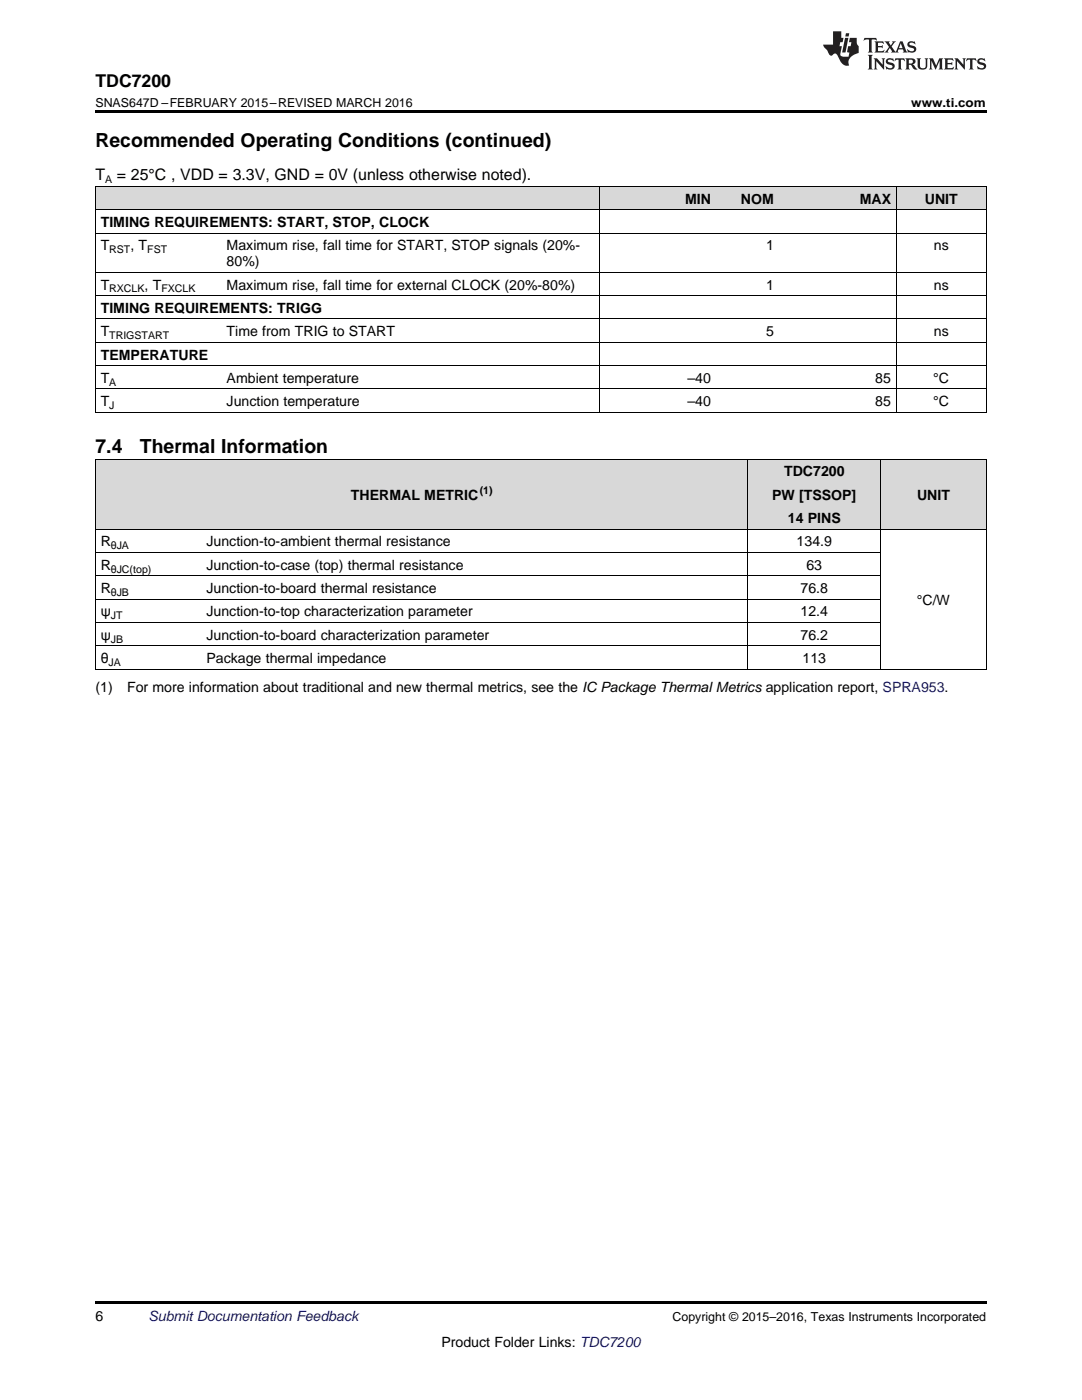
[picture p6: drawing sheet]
<svg xmlns="http://www.w3.org/2000/svg" width="216mm" height="279mm" viewBox="0 0 216 279" stroke-linecap="round" stroke-linejoin="round" font-family="sans-serif">
<defs><g id="words">
<g font-size="3.9">
<text x="19" y="29.3">Recommended Operating Conditions (continued)</text>
<text x="19" y="90.4">7.4</text>
<text x="27.9" y="90.4">Thermal Information</text>
</g>
<text font-size="3.5" x="19" y="17.3">TDC7200</text>
<g font-size="3.2">
<text x="19" y="36">T</text>
<text x="23.3" y="36">= 25°C , VDD = 3.3V, GND = 0V (unless otherwise noted).</text>
</g>
<g font-size="2.8">
<text x="136.7" y="40.6">MIN</text>
<text x="147.8" y="40.6">NOM</text>
<text x="171.6" y="40.6">MAX</text>
<text x="184.5" y="40.6">UNIT</text>
<text x="20.1" y="45.3">TIMING REQUIREMENTS: START, STOP, CLOCK</text>
<text x="20.1" y="50">T</text>
<text x="26" y="50">, T</text>
<text x="45.2" y="50">Maximum rise, fall time for START, STOP signals (20%-</text>
<text x="45.2" y="53.1">80%)</text>
<text x="152.9" y="50">1</text>
<text x="186.3" y="50">ns</text>
<text x="20.1" y="57.8">T</text>
<text x="28.9" y="57.8">, T</text>
<text x="45.2" y="57.8">Maximum rise, fall time for external CLOCK (20%-80%)</text>
<text x="152.9" y="57.8">1</text>
<text x="186.3" y="57.8">ns</text>
<text x="20.1" y="62.4">TIMING REQUIREMENTS: TRIGG</text>
<text x="20.1" y="67.1">T</text>
<text x="20.1" y="71.8">TEMPERATURE</text>
<text x="45.2" y="67.1">Time from TRIG to START</text>
<text x="152.9" y="67.1">5</text>
<text x="186.3" y="67.1">ns</text>
<text x="20.1" y="76.4">T</text>
<text x="45.2" y="76.4">Ambient temperature</text>
<text x="137.2" y="76.4">–40</text>
<text x="174.7" y="76.4">85</text>
<text x="186.2" y="76.4">°C</text>
<text x="20.1" y="81.1">T</text>
<text x="45.2" y="81.1">Junction temperature</text>
<text x="137.2" y="81.1">–40</text>
<text x="174.7" y="81.1">85</text>
<text x="186.2" y="81.1">°C</text>
<text x="156.5" y="95.1">TDC7200</text>
<text x="70" y="99.7">THERMAL METRIC</text>
<text x="154.1" y="99.7">PW [TSSOP]</text>
<text x="183" y="99.7">UNIT</text>
<text x="157.2" y="104.4">14 PINS</text>
<text x="20.1" y="109">R</text>
<text x="20.1" y="113.7">R</text>
<text x="41.2" y="109">Junction-to-ambient thermal resistance</text>
<text x="41.2" y="113.7">Junction-to-case (top) thermal resistance</text>
<text x="159" y="109">134.9</text>
<text x="160.9" y="113.7">63</text>
<text x="20.1" y="118.4">R</text>
<text x="41.2" y="118.4">Junction-to-board thermal resistance</text>
<text x="159.7" y="118.4">76.8</text>
<text x="20.1" y="123">ψ</text>
<text x="41.2" y="123">Junction-to-top characterization parameter</text>
<text x="159.7" y="123">12.4</text>
<text x="183" y="120.7">°C/W</text>
<text x="20.1" y="127.7">ψ</text>
<text x="41.2" y="127.7">Junction-to-board characterization parameter</text>
<text x="159.7" y="127.7">76.2</text>
<text x="20.1" y="132.3">θ</text>
<text x="41.2" y="132.3">Package thermal impedance</text>
<text x="160.1" y="132.3">113</text>
<text x="19" y="138.2">(1)</text>
<text x="25.4" y="138.2">For more information about traditional and new thermal metrics, see the IC Package Thermal Metrics application report, SPRA953.</text>
<text x="19" y="263.6">6</text>
<text x="88.1" y="268.9">Product Folder Links: TDC7200</text>
</g>
<text font-size="2.8" fill="#0000c8" x="29.6" y="263.6">Submit Documentation Feedback</text>
<g font-size="2.5">
<text x="19" y="21.4">SNAS647D –FEBRUARY 2015–REVISED MARCH 2016</text>
<text x="181.8" y="21.4">www.ti.com</text>
<text x="134.2" y="263.6">Copyright © 2015–2016, Texas Instruments Incorporated</text>
</g>
<g font-size="2.1">
<text x="21" y="36.6">A</text>
<text x="21.8" y="50.5">RST</text>
<text x="29.4" y="50.5">FST</text>
<text x="21.8" y="58.3">RXCLK</text>
<text x="32.2" y="58.3">FXCLK</text>
<text x="21.8" y="67.7">TRIGSTART</text>
<text x="21.8" y="77">A</text>
<text x="21.8" y="81.6">J</text>
<text x="95.7" y="98.6">(1)</text>
<text x="22.1" y="109.6">θJA</text>
<text x="22.1" y="114.3">θJC(top)</text>
<text x="22.1" y="118.9">θJB</text>
<text x="22.1" y="123.6">JT</text>
<text x="22.1" y="128.2">JB</text>
<text x="21.7" y="132.9">JA</text>
</g>
</g></defs>
<g fill="#d8d8d8">
<path d="M19 91.7h21.1v14h-21.1z"/>
<path d="M40.1 91.7h109.2v14h-109.2z"/>
<path d="M175.7 91.7h21.1v14h-21.1z"/>
<path d="M149.3 101h26.4v4.7h-26.4z"/>
<path d="M149.3 96.3h26.4v4.7h-26.4z"/>
<path d="M149.3 91.7h26.4v4.6h-26.4z"/>
<path d="M19 37.3h25.2v4.6h-25.2z"/>
<path d="M44.2 37.3h75.4v4.6h-75.4z"/>
<path d="M119.6 37.3h23.3v4.6h-23.3z"/>
<path d="M142.9 37.3h12.6v4.6h-12.6z"/>
<path d="M155.5 37.3h23.4v4.6h-23.4z"/>
<path d="M178.9 37.3h17.9v4.6h-17.9z"/>
</g>
<path d="M19 22h177.8v.5h-177.8zM19 133.6h.2zM149.2 133.6h.1zM175.6 133.6h.1zM196.7 133.6h.1zM19 259.7h177.8v.5h-177.8z" fill="#000"/>
<g fill="none" stroke="#000" stroke-width=".2">
<path d="M19 37.2h177.8M19.1 37.2v45.1M119.5 37.2v45.1M178.8 37.2v45.1M196.8 37.2v45.1M19 59h177.8M19 54.3h177.8M19 46.5h177.8M19 41.9h177.8M19 77.6h177.8M19 73h177.8M19 68.3h177.8"/>
<path d="M19 63.7h177.8M19 91.6h177.8M19 82.3h177.8M19.1 91.7v41.9M149.2 91.7v41.9M175.7 91.7v41.9M196.8 91.7v41.9M19 119.6h156.7M19 114.9h156.7M19 110.3h156.7M19 105.6h177.8M19 133.5h177.8"/>
<path d="M19 128.9h156.7M19 124.2h156.7"/>
</g>
<g fill="#231f20">
<path d="M172.5 7.6l-.1 .5 .4-.2h.6v.1v2.1l-.2 .4h.9l-.2-.4v-2.1l.1-.1h.5l.5 .2-.2-.5zM174.5 8.3l.2 .3v1.5l-.2 .4h1.8l.2-.6a1.04 1.04 0 0 1-1.3 .2v-.7h.6l.3 .2v-.6l-.3 .2h-.6v-.6l.8-.1 .4 .3-.2-.5zM176.5 8.3l.9 1.1-.9 1.1h.8l-.2-.2 .4-.7 .5 .7-.2 .2h1.5l-.2-.2 .2-.4h.9l.1 .4-.2 .2h1l-.3-.3-.7-1.9h-.5l-.9 2-.8-1 .9-1h-.8l.1 .3-.4 .5-.3-.6 .1-.2zM179.7 8.6l.4 1h-.7zM181.3 8.4a.63 .63 0 0 0-.2 .7 .63 .63 0 0 0 .6 .4l.6 .2 .1 .2a.75 .75 0 0 1-.7 .4 .75 .75 0 0 1-.6-.5l.1 .7 .1-.1a1.11 1.11 0 0 0 1.5-.6 1.13 1.13 0 0 0-1.2-.8l-.1-.4a1.04 1.04 0 0 1 1.2 .2l-.2-.5-.2 .1-.4-.2zM173.2 10.9l.2 .4v2.2l-.2 .4h1l-.3-.4v-2.2l.3-.4zM174.3 11.6l.3 .4v1.5l-.3 .4h.8l-.2-.4v-1.3l1.5 1.7v-1.9l.2-.4h-.7l.2 .4v.9l-1.1-1.3zM177 11.8a.62 .62 0 0 0-.2 .7 .62 .62 0 0 0 .6 .4l.6 .1 .1 .3a.76 .76 0 0 1-.7 .3 .76 .76 0 0 1-.7-.4l.2 .7 .1-.1a1.11 1.11 0 0 0 1.5-.6 1.13 1.13 0 0 0-1.2-.8l-.1-.4a1.04 1.04 0 0 1 1.2 .2l-.2-.6-.2 .1-.5-.1zM178.7 11.6l-.2 .6a.61 .61 0 0 1 .8-.3v1.6l-.2 .4h.9l-.2-.4v-1.6a.63 .63 0 0 1 .7 .3l-.1-.6zM180.6 11.6l.3 .4v1.5l-.3 .4h1l-.2-.2-.1-.8 .6 .2a.76 .76 0 0 0 1.2 .7l-1-1a.58 .58 0 0 0 .6-.5 .58 .58 0 0 0-.5-.6zM181.4 11.9h.1a.45 .45 0 0 1 .5 .1 .45 .45 0 0 1 .1 .5l-.8 .2zM182.9 11.6l.2 .2a2.17 2.17 0 0 0 .3 1.9 .99 .99 0 0 0 1.6-.6v-1.1l.2-.4h-.7l.2 .2a1.92 1.92 0 0 1-.2 1.8 .6 .6 0 0 1-.9-.5v-1.1l.2-.4zM185.4 11.6l.2 .4v1.5l-.2 .4h.7l-.2-.4v-1.4l.8 1.8 .8-1.8v1.4l-.2 .4h.9l-.2-.4v-1.5l.2-.4h-.8l-.6 1.5-.6-1.5zM188.4 11.6l.2 .4v1.5l-.2 .4h1.8l.1-.6a1.04 1.04 0 0 1-1.2 .1v-.6h.5l.4 .2v-.6l-.4 .2h-.5v-.7h.8l.3 .3-.1-.6zM190.5 11.6l.2 .4v1.5l-.2 .4h.7l-.2-.4v-1.3l1.5 1.7v-1.9l.2-.4h-.7l.2 .4v.9l-1.1-1.3zM192.9 11.6l-.1 .6a.61 .61 0 0 1 .7-.3l.1 1.6-.3 .4h1l-.3-.4 .1-1.6a.63 .63 0 0 1 .7 .3l-.1-.6zM195.2 11.8a.62 .62 0 0 0-.2 .7 .62 .62 0 0 0 .6 .4l.6 .1 .1 .3a.76 .76 0 0 1-.7 .3 .76 .76 0 0 1-.6-.4l.1 .7 .1-.1a1.11 1.11 0 0 0 1.6-.6 1.13 1.13 0 0 0-1.3-.8l-.1-.4a1.04 1.04 0 0 1 1.2 .2l-.1-.6-.2 .1-.5-.1z"/>
<path d="M166.2 6.3v2.6h-1.9v.4l.8 .9a.91 .91 0 0 0 1 .8 .56 .56 0 0 1 .5-.3 .56 .56 0 0 1 .5 .3l.4 .8a1.53 1.53 0 0 0 1.9 1.2 1.54 1.54 0 0 1 1-2.1l.9-.3v-1.4a1.52 1.52 0 0 1-.4-1.6h-1.3l-.2 .8h.5l-.2 .8h-.5l-.1 1v.2l.4 .1-.2 .8a1.93 1.93 0 0 1-1.6-.3l.3-1.8h-.5l.2-.8h.4l.2-.8h-.4v-1.3zM168.6 7.6l-.6 2.9h.7l.6-2.9zM168.8 6.6l-.1 .7h.6l.2-.7z"/>
</g>
<use href="#words"/>
</svg>
